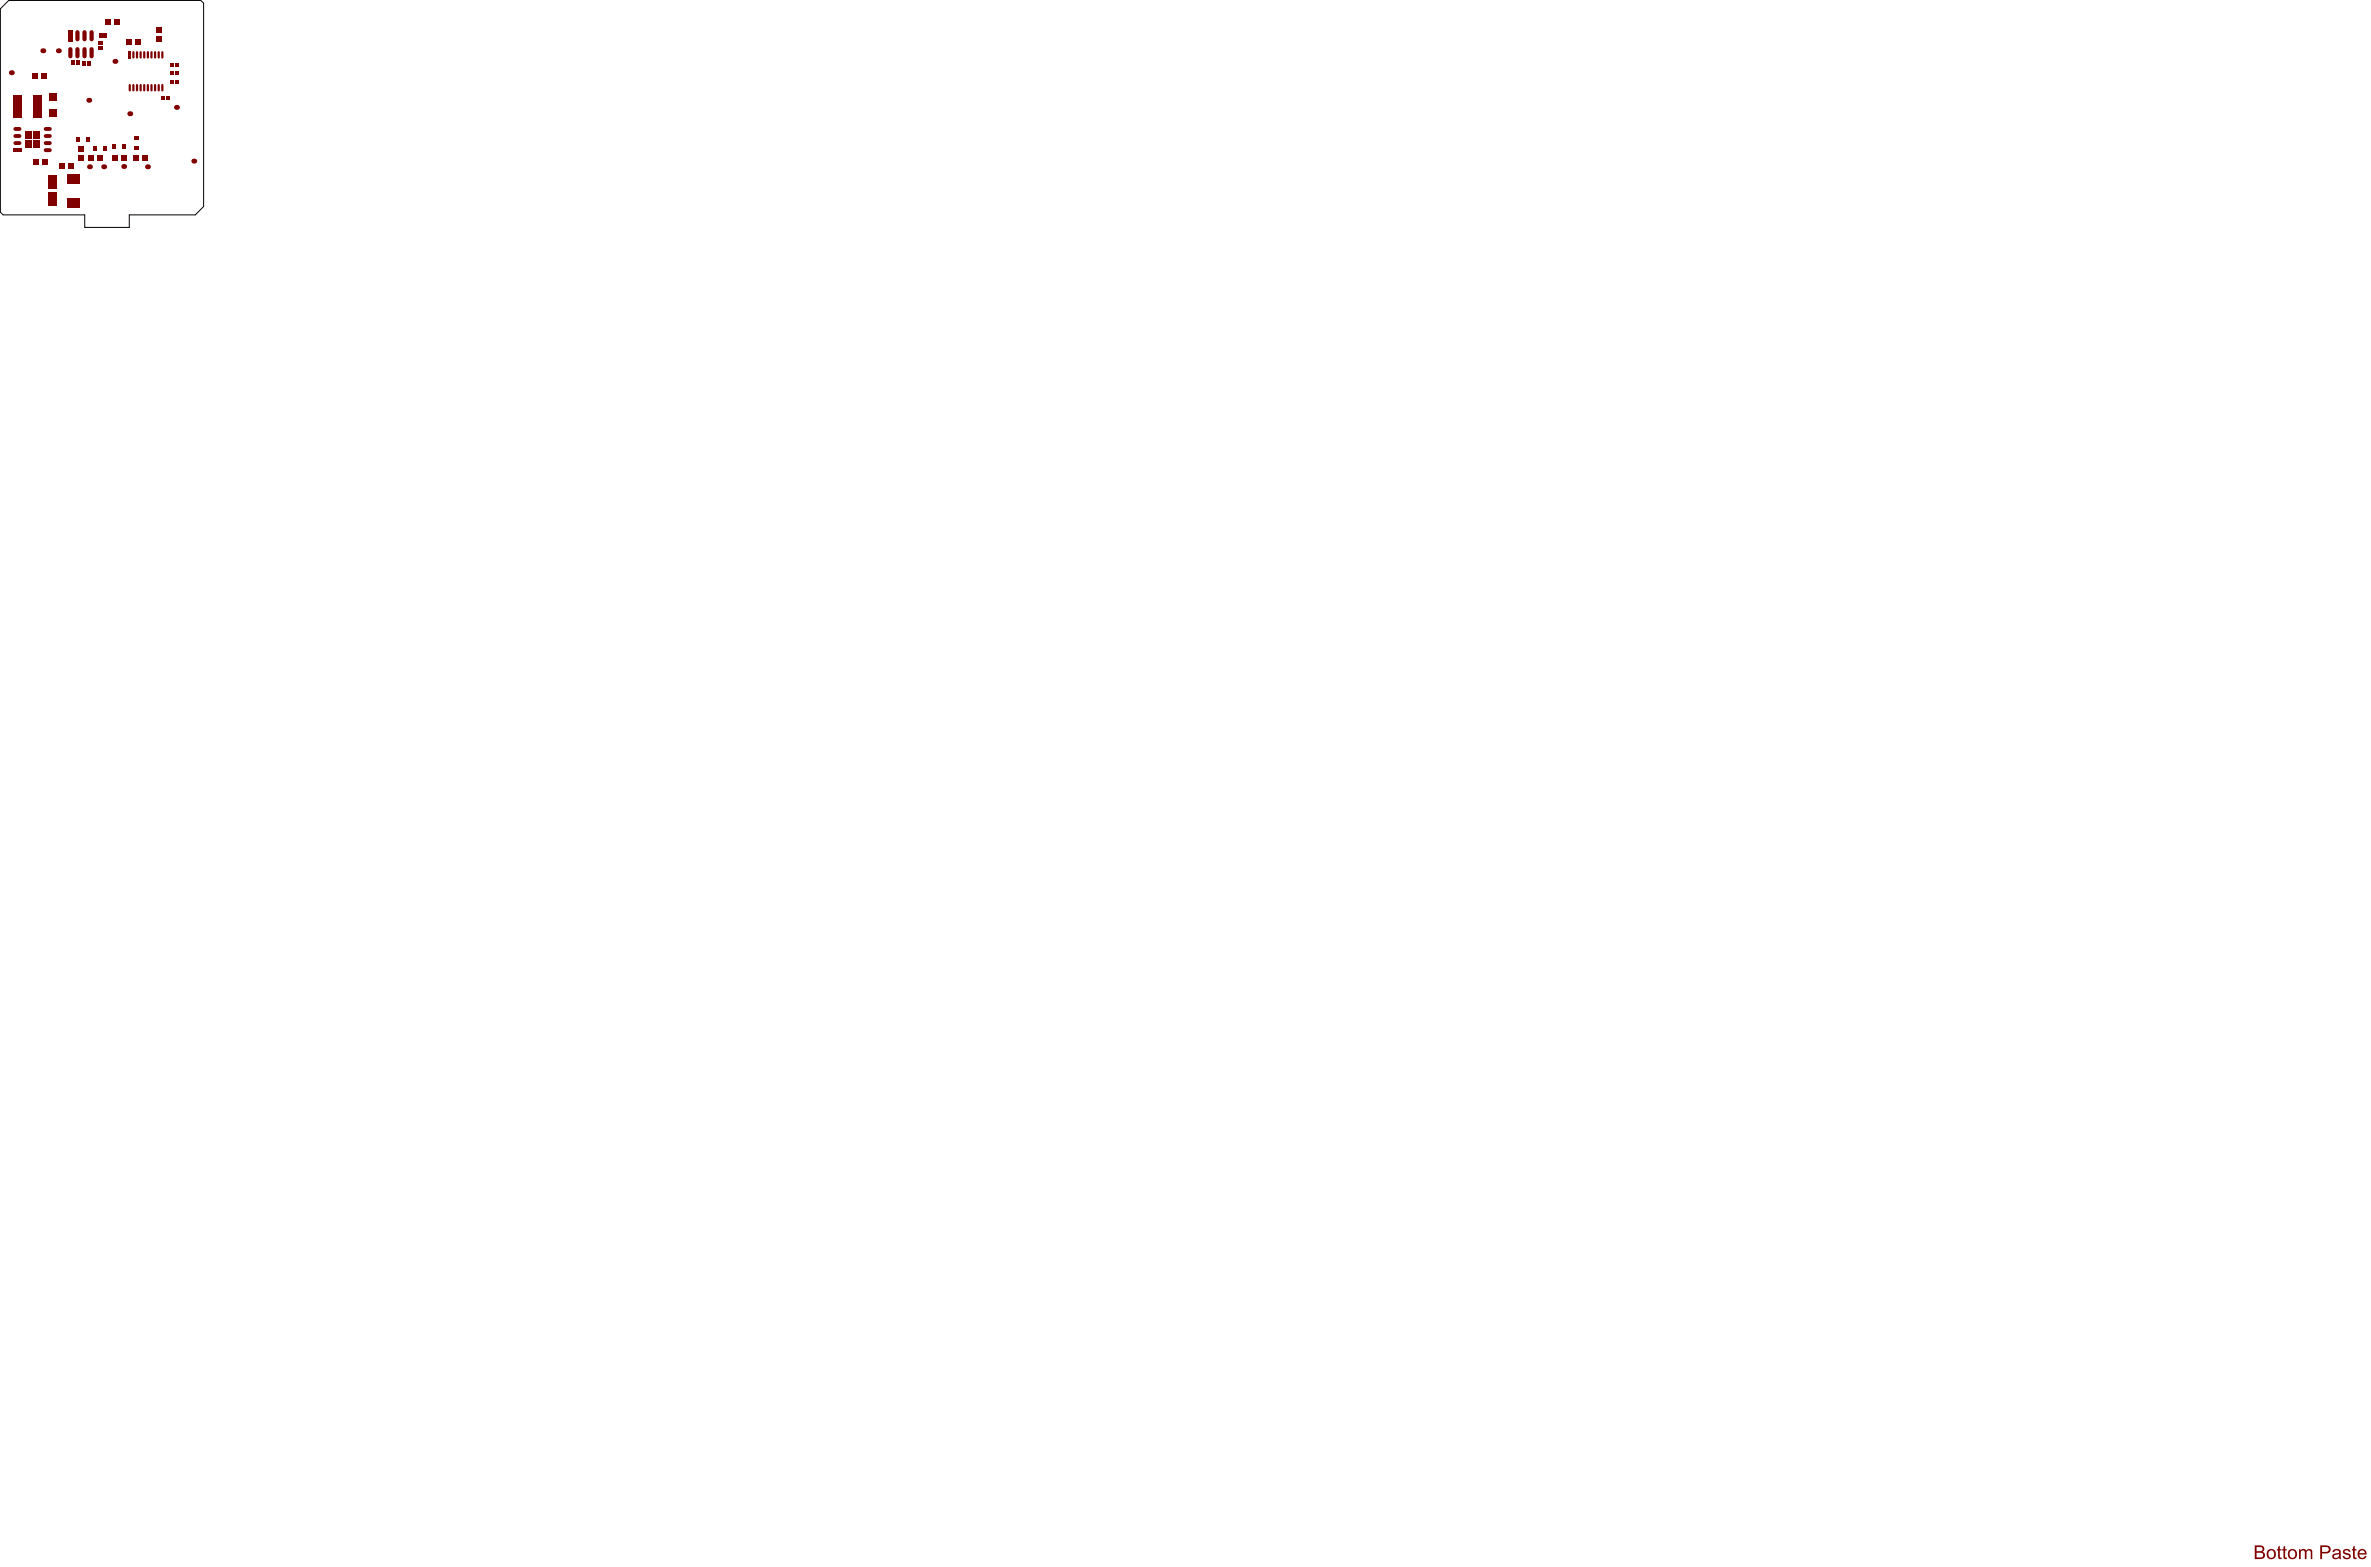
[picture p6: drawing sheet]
<svg xmlns="http://www.w3.org/2000/svg" width="1416mm" height="936mm" viewBox="0 0 1416 936" stroke-linecap="round" stroke-linejoin="round" font-family="sans-serif">
<path d="M0 5l5-5h115l2 2v121l-5 5h-40v8h-26v-8h-49l-2-1z" fill="none" stroke="#000" stroke-width=".6"/>
<g fill="#800000">
<path d="M20 84h4v4h-4z" fill-rule="evenodd"/>
<path d="M20 79h4v4h-4z" fill-rule="evenodd"/>
<path d="M15 84h4v4h-4z" fill-rule="evenodd"/>
<path d="M15 79h4v4h-4z" fill-rule="evenodd"/>
<path d="M20 95h3v3h-3z" fill-rule="evenodd"/>
</g>
<g fill="#800000">
<path d="M1361 924l1-1v2h1v1h-1v3l1 1v1h-2v-1v-4h-1v-1h1z"/>
<path d="M1364 924l1-1v2h1v1h-1v4h1v1h-2v-1v-4h-1v-1h1z"/>
<path d="M1373 925h1v1l2-1 1 1 2-1a1.7 1.7 0 0 1 2 2v4h-1v-5h-1a1.4 1.4 0 0 0-1 1v4h-1l-1-5h-1l-1 1v4h-1z"/>
<path d="M1400 926l2-1 1 1h1l-1 1-2-1a.9 .9 0 0 0-1 1 1 1 0 0 0 2 0l1 1 1 1-1 2h-2a2 2 0 0 1-2-2h1l1 1 2-1-3-1z"/>
<path d="M1405 924l1-1v2h1v1h-1v3l1 1v1h-1l-1-1v-4v-1z"/>
<path d="M1347 923h3l2 1v1l-1 1 2 2-1 2-5 1zM1348 924v2h3v-2zM1348 927v3h3l1-1-1-2z"/>
<path d="M1355 925h2l2 1v3l-1 2h-2l-2-1v-2zM1355 926v2a1.9 1.9 0 0 0 2 2 1.9 1.9 0 0 0 1-3 1.6 1.6 0 0 0-3-1z"/>
<path d="M1366 928a3 3 0 0 1 6 0 3 3 0 0 1-6 0zM1368 926l-1 2a1.9 1.9 0 0 0 3 2 1.9 1.9 0 0 0 1-3 1.6 1.6 0 0 0-1-1 1.6 1.6 0 0 0-2 0z"/>
<path d="M1386 923h4l2 1v1l-1 2h-4v4h-1zM1387 924v3h2a1.5 1.5 0 0 0 2-2 1.5 1.5 0 0 0-2-1z"/>
<path d="M1394 925h3l1 1v5h-1v-1l-2 1a1.9 1.9 0 0 1-2-2 1.9 1.9 0 0 1 3-2h1v-1h-2l-1 1h-1zM1394 929v1h1l2-1a.9 .9 0 0 0 0-1 .9 .9 0 0 0-1 0z"/>
<path d="M1409 925h2h1l1 2v1h-4a1.7 1.7 0 0 0 2 2 1.7 1.7 0 0 0 1-1h1l-1 2h-2l-1-1-1-3zM1410 926l-1 1h3a1.5 1.5 0 0 0-2-1z"/>
</g>
<path d="M27 77h3M27 90h3" fill="none" stroke="#800000" stroke-width="2.3"/>
<g fill="#800000">
<circle cx="35" cy="30" r="1.5"/>
<circle cx="69" cy="37" r="1.5"/>
<circle cx="116" cy="96" r="1.5"/>
</g>
<g fill="#800000">
<path d="M43 36h2v3h-2z" fill-rule="evenodd"/>
<path d="M47 87h3v3h-3z" fill-rule="evenodd"/>
<path d="M56 87h2v3h-2z" fill-rule="evenodd"/>
<path d="M62 87h2v3h-2z" fill-rule="evenodd"/>
<path d="M62 20h2v3h-2z" fill-rule="evenodd"/>
<path d="M102 48h2v2h-2z" fill-rule="evenodd"/>
<path d="M102 43h2v2h-2z" fill-rule="evenodd"/>
<path d="M20 57h5v13h-5z" fill-rule="evenodd"/>
<path d="M19 44h3v3h-3z" fill-rule="evenodd"/>
</g>
<path d="M27 85h3M27 81h3" fill="none" stroke="#800000" stroke-width="2.3"/>
<g fill="#800000">
<path d="M36 97h3v4h-3z" fill-rule="evenodd"/>
<path d="M41 97h3v4h-3z" fill-rule="evenodd"/>
<path d="M41 18h2v7h-2z" fill-rule="evenodd"/>
<path d="M47 93h3v3h-3z" fill-rule="evenodd"/>
<path d="M49 36h2v3h-2z" fill-rule="evenodd"/>
</g>
<path d="M50 19v4" fill="none" stroke="#800000" stroke-width="2.5"/>
<path d="M53 93h3v3h-3z" fill-rule="evenodd" fill="#800000"/>
<path d="M55 19v4" fill="none" stroke="#800000" stroke-width="2.5"/>
<g fill="#800000">
<circle cx="62" cy="100" r="1.5"/>
<circle cx="78" cy="68" r="1.5"/>
</g>
<g fill="#800000">
<path d="M63 11h3v4h-3z" fill-rule="evenodd"/>
<path d="M67 93h3v3h-3z" fill-rule="evenodd"/>
<path d="M67 86h2v3h-2z" fill-rule="evenodd"/>
<path d="M68 11h3v4h-3z" fill-rule="evenodd"/>
</g>
<path d="M77 51v3" fill="none" stroke="#800000" stroke-width="1.3"/>
<g fill="#800000">
<path d="M77 31h1v4h-1z" fill-rule="evenodd"/>
<path d="M75 23h4v4h-4z" fill-rule="evenodd"/>
</g>
<path d="M82 31v3M84 31v3M82 51v3M84 51v3" fill="none" stroke="#800000" stroke-width="1.3"/>
<path d="M81 23h3v4h-3z" fill-rule="evenodd" fill="#800000"/>
<path d="M88 31v3M90 31v3M88 51v3M90 51v3" fill="none" stroke="#800000" stroke-width="1.3"/>
<path d="M96 58h2v2h-2z" fill-rule="evenodd" fill="#800000"/>
<path d="M95 31v3M97 31v3M95 51v3M97 51v3" fill="none" stroke="#800000" stroke-width="1.3"/>
<path d="M102 38h2v2h-2z" fill-rule="evenodd" fill="#800000"/>
<path d="M42 29v5M50 29v5M55 29v5" fill="none" stroke="#800000" stroke-width="2.5"/>
<path d="M8 88h5v3h-5z" fill-rule="evenodd" fill="#800000"/>
<path d="M9 77h3" fill="none" stroke="#800000" stroke-width="2.3"/>
<g fill="#800000">
<circle cx="7" cy="43" r="1.5"/>
<circle cx="26" cy="30" r="1.5"/>
<circle cx="105" cy="64" r="1.5"/>
</g>
<g fill="#800000">
<path d="M25 95h4v3h-4z" fill-rule="evenodd"/>
<path d="M46 82h2v2h-2z" fill-rule="evenodd"/>
<path d="M46 36h1v3h-1z" fill-rule="evenodd"/>
<path d="M51 82h2v2h-2z" fill-rule="evenodd"/>
<path d="M58 28h3v1h-3z" fill-rule="evenodd"/>
<path d="M59 20h2v3h-2z" fill-rule="evenodd"/>
<path d="M80 87h3v2h-3z" fill-rule="evenodd"/>
<path d="M80 82h3v2h-3z" fill-rule="evenodd"/>
<path d="M93 22h4v3h-4z" fill-rule="evenodd"/>
<path d="M105 48h2v2h-2z" fill-rule="evenodd"/>
<path d="M105 43h2v2h-2z" fill-rule="evenodd"/>
</g>
<path d="M9 85h3" fill="none" stroke="#800000" stroke-width="2.3"/>
<path d="M8 57h5v13h-5z" fill-rule="evenodd" fill="#800000"/>
<path d="M9 81h3" fill="none" stroke="#800000" stroke-width="2.3"/>
<g fill="#800000">
<path d="M29 115h5v8h-5z" fill-rule="evenodd"/>
<path d="M40 118h7v6h-7z" fill-rule="evenodd"/>
<path d="M40 104h7v6h-7z" fill-rule="evenodd"/>
<path d="M30 65h4v5h-4z" fill-rule="evenodd"/>
<path d="M25 44h3v3h-3z" fill-rule="evenodd"/>
</g>
<path d="M46 19v4" fill="none" stroke="#800000" stroke-width="2.5"/>
<g fill="#800000">
<path d="M72 93h3v3h-3z" fill-rule="evenodd"/>
<path d="M58 93h3v3h-3z" fill-rule="evenodd"/>
<path d="M73 86h2v3h-2z" fill-rule="evenodd"/>
<path d="M52 36h2v3h-2z" fill-rule="evenodd"/>
<path d="M58 25h3v2h-3z" fill-rule="evenodd"/>
<path d="M80 93h3v3h-3z" fill-rule="evenodd"/>
<path d="M85 93h3v3h-3z" fill-rule="evenodd"/>
<path d="M99 58h2v2h-2z" fill-rule="evenodd"/>
</g>
<g fill="#800000">
<circle cx="74" cy="99" r="1.5"/>
<circle cx="53" cy="100" r="1.5"/>
<circle cx="53" cy="60" r="1.5"/>
<circle cx="88" cy="100" r="1.5"/>
</g>
<path d="M80 31v3M86 31v3M93 31v3M80 51v3M86 51v3M93 51v3" fill="none" stroke="#800000" stroke-width="1.3"/>
<g fill="#800000">
<path d="M93 17h4v3h-4z" fill-rule="evenodd"/>
<path d="M105 38h2v2h-2z" fill-rule="evenodd"/>
</g>
<path d="M46 29v5" fill="none" stroke="#800000" stroke-width="2.5"/>
<g fill="#800000">
<path d="M29 104h5v8h-5z" fill-rule="evenodd"/>
<path d="M30 56h4v4h-4z" fill-rule="evenodd"/>
</g>
</svg>
